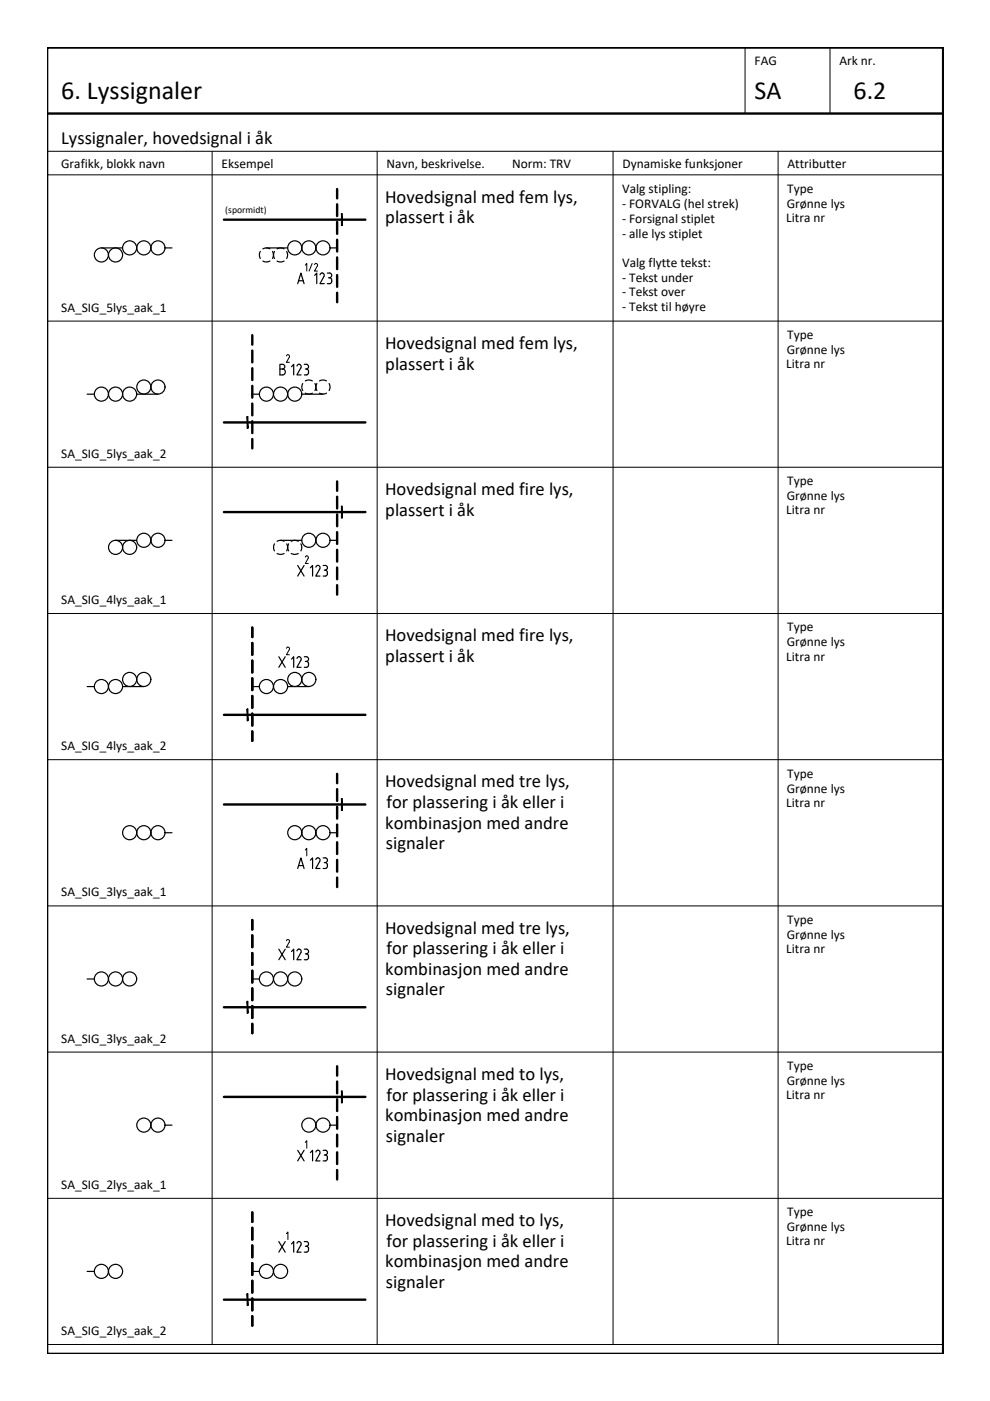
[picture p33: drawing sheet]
<svg xmlns="http://www.w3.org/2000/svg" width="210mm" height="297mm" viewBox="0 0 210 297" stroke-linecap="round" stroke-linejoin="round" font-family="sans-serif">
<defs><g id="words">
<g font-size="5.5">
<text x="13" y="21.1">6. Lyssignaler</text>
<text x="160" y="21.1">SA</text>
<text x="181" y="21.1">6.2</text>
</g>
<g font-size="3.9">
<text x="13" y="30.6">Lyssignaler, hovedsignal i åk</text>
<text x="81.6" y="43">Hovedsignal med fem lys,</text>
<text x="81.7" y="47.4">plassert i åk</text>
<text x="81.6" y="74">Hovedsignal med fem lys,</text>
<text x="81.7" y="78.4">plassert i åk</text>
<text x="81.6" y="105">Hovedsignal med fire lys,</text>
<text x="81.7" y="109.4">plassert i åk</text>
<text x="81.6" y="136">Hovedsignal med fire lys,</text>
<text x="81.7" y="140.4">plassert i åk</text>
<text x="81.6" y="166.9">Hovedsignal med tre lys,</text>
<text x="81.9" y="171.4">for plassering i åk eller i</text>
<text x="81.7" y="175.7">kombinasjon med andre</text>
<text x="81.8" y="180.1">signaler</text>
<text x="81.6" y="197.9">Hovedsignal med tre lys,</text>
<text x="81.9" y="202.4">for plassering i åk eller i</text>
<text x="81.7" y="206.7">kombinasjon med andre</text>
<text x="81.8" y="211.1">signaler</text>
<text x="81.6" y="228.9">Hovedsignal med to lys,</text>
<text x="81.9" y="233.4">for plassering i åk eller i</text>
<text x="81.7" y="237.7">kombinasjon med andre</text>
<text x="81.8" y="242">signaler</text>
<text x="81.6" y="259.9">Hovedsignal med to lys,</text>
<text x="81.7" y="268.7">kombinasjon med andre</text>
<text x="81.9" y="264.4">for plassering i åk eller i</text>
<text x="81.8" y="273.1">signaler</text>
</g>
<g font-size="2.8">
<text x="160" y="13.9">FAG</text>
<text x="178" y="13.9">Ark nr.</text>
<text x="13" y="35.6">Grafikk, blokk navn</text>
<text x="47" y="35.6">Eksempel</text>
<text x="82" y="35.6">Navn, beskrivelse.</text>
<text x="108.6" y="35.6">Norm: TRV</text>
<text x="132" y="35.6">Dynamiske funksjoner</text>
<text x="167" y="35.6">Attributter</text>
<text x="131.9" y="41">Valg stipling:</text>
<text x="166.9" y="40.9">Type</text>
<text x="131.9" y="44.2">- FORVALG (hel strek)</text>
<text x="131.9" y="47.3">- Forsignal stiplet</text>
<text x="166.7" y="47.1">Litra nr</text>
<text x="166.8" y="44">Grønne lys</text>
<text x="131.9" y="50.4">- alle lys stiplet</text>
<text x="131.9" y="59.7">- Tekst under</text>
<text x="131.9" y="56.6">Valg flytte tekst:</text>
<text x="131.9" y="62.8">- Tekst over</text>
<text x="131.9" y="65.9">- Tekst til høyre</text>
<text x="13" y="66.1">SA_SIG_5lys_aak_1</text>
<text x="166.9" y="71.9">Type</text>
<text x="166.8" y="75">Grønne lys</text>
<text x="166.7" y="78.1">Litra nr</text>
<text x="13" y="97.1">SA_SIG_5lys_aak_2</text>
<text x="166.8" y="106">Grønne lys</text>
<text x="166.9" y="102.9">Type</text>
<text x="166.7" y="109.1">Litra nr</text>
<text x="13" y="128.1">SA_SIG_4lys_aak_1</text>
<text x="166.8" y="137">Grønne lys</text>
<text x="166.9" y="133.9">Type</text>
<text x="166.7" y="140.1">Litra nr</text>
<text x="13" y="159.1">SA_SIG_4lys_aak_2</text>
<text x="166.9" y="164.9">Type</text>
<text x="166.7" y="171.1">Litra nr</text>
<text x="166.8" y="168">Grønne lys</text>
<text x="13" y="190.1">SA_SIG_3lys_aak_1</text>
<text x="166.9" y="195.9">Type</text>
<text x="166.7" y="202.1">Litra nr</text>
<text x="166.8" y="199">Grønne lys</text>
<text x="13" y="221.1">SA_SIG_3lys_aak_2</text>
<text x="166.9" y="226.9">Type</text>
<text x="166.7" y="233.1">Litra nr</text>
<text x="166.8" y="230">Grønne lys</text>
<text x="13" y="252.1">SA_SIG_2lys_aak_1</text>
<text x="166.9" y="257.9">Type</text>
<text x="166.8" y="261">Grønne lys</text>
<text x="166.7" y="264.1">Litra nr</text>
<text x="13" y="283.1">SA_SIG_2lys_aak_2</text>
</g>
<text font-size="2" x="47.8" y="45.1">(spormidt)</text>
</g></defs>
<!-- layer: RAMME -->
<path d="M10 10.1h190v276.9h-190zM10 24.1h189.9" fill="none" stroke="#000" stroke-width=".51"/>
<!-- layer: RAMME SYMBOLER -->
<g fill="none" stroke="#000" stroke-width=".21">
<path d="M158 10.1v14M176 10.1v14M10 32.1h189.9M10 37.1h189.9M45 32.1v253M80 32.1v253M130 32.1v253M165 32.1v253M10 68.1h189.9M10 99.1h189.9M10 130.1h189.9M10 161.1h189.9"/>
<path d="M10 192.1h189.9M10 223.1h189.9M10 254.1h189.9M10 285.1h189.9"/>
</g>
<!-- layer: SIG-Signaler -->
<g fill="none" stroke="#000" stroke-width=".25">
<path d="M21.5 52.6h4.5M35 52.6h1.5M55.2 53.3a1.49 1.49 0 0 0 0 1.5M55.7 52.8a1.49 1.49 0 0 1 1.5 0M55.7 55.3a1.49 1.49 0 0 0 1.5 0M56.5 52.6h4.5M57.8 53.3a1.49 1.49 0 0 1 0 1.5M58.2 53.3a1.49 1.49 0 0 0 0 1.5M58.7 52.8a1.49 1.49 0 0 1 1.5 0M58.7 55.3a1.49 1.49 0 0 0 1.5 0M60.8 53.3a1.49 1.49 0 0 1 0 1.5M70 52.6h1.5"/>
<path d="M18.5 83.6h1.5M29 83.6h4.5M53.5 83.6h1.5M64 83.6h4.5M64.2 81.3a1.49 1.49 0 0 0 0 1.5M64.7 83.4a1.49 1.49 0 0 0 1.5 0M64.7 80.8a1.49 1.49 0 0 1 1.5 0M66.8 81.3a1.49 1.49 0 0 1 0 1.5M67.2 81.3a1.49 1.49 0 0 0 0 1.5M67.7 83.4a1.49 1.49 0 0 0 1.5 0M67.7 80.8a1.49 1.49 0 0 1 1.5 0M69.8 81.3a1.49 1.49 0 0 1 0 1.5"/>
<path d="M24.5 114.6h4.5M35 114.6h1.5M58.2 115.3a1.49 1.49 0 0 0 0 1.5M58.7 114.8a1.49 1.49 0 0 1 1.5 0M58.7 117.3a1.49 1.49 0 0 0 1.5 0M59.5 114.6h4.5M60.8 115.3a1.49 1.49 0 0 1 0 1.5M61.2 115.3a1.49 1.49 0 0 0 0 1.5M61.7 114.8a1.49 1.49 0 0 1 1.5 0M61.7 117.3a1.49 1.49 0 0 0 1.5 0M63.8 115.3a1.49 1.49 0 0 1 0 1.5M70 114.6h1.5"/>
<path d="M18.5 145.6h1.5M26 145.6h4.5M53.5 145.6h1.5M61 145.6h4.5M35 176.6h1.5M70 176.6h1.5M18.5 207.6h1.5M53.5 207.6h1.5M35 238.6h1.5M70 238.6h1.5M18.5 269.6h1.5M53.5 269.6h1.5"/>
<circle cx="21.5" cy="54.1" r="1.49"/>
<circle cx="24.5" cy="54.1" r="1.49"/>
<circle cx="27.5" cy="52.6" r="1.49"/>
<circle cx="30.5" cy="52.6" r="1.49"/>
<circle cx="33.5" cy="52.6" r="1.49"/>
<circle cx="62.5" cy="52.6" r="1.49"/>
<circle cx="65.5" cy="52.6" r="1.49"/>
<circle cx="68.5" cy="52.6" r="1.49"/>
<circle cx="21.5" cy="83.6" r="1.49"/>
<circle cx="24.5" cy="83.6" r="1.49"/>
<circle cx="27.5" cy="83.6" r="1.49"/>
<circle cx="30.5" cy="82.1" r="1.49"/>
<circle cx="33.5" cy="82.1" r="1.49"/>
<circle cx="56.5" cy="83.6" r="1.49"/>
<circle cx="59.5" cy="83.6" r="1.49"/>
<circle cx="62.5" cy="83.6" r="1.49"/>
<circle cx="24.5" cy="116.1" r="1.49"/>
<circle cx="27.5" cy="116.1" r="1.49"/>
<circle cx="30.5" cy="114.6" r="1.49"/>
<circle cx="33.5" cy="114.6" r="1.49"/>
<circle cx="65.5" cy="114.6" r="1.49"/>
<circle cx="68.5" cy="114.6" r="1.49"/>
<circle cx="21.5" cy="145.6" r="1.49"/>
<circle cx="24.5" cy="145.6" r="1.49"/>
<circle cx="27.5" cy="144.1" r="1.49"/>
<circle cx="30.5" cy="144.1" r="1.49"/>
<circle cx="56.5" cy="145.6" r="1.49"/>
<circle cx="59.5" cy="145.6" r="1.49"/>
<circle cx="62.5" cy="144.1" r="1.49"/>
<circle cx="65.5" cy="144.1" r="1.49"/>
<circle cx="27.5" cy="176.5" r="1.49"/>
<circle cx="30.5" cy="176.5" r="1.49"/>
<circle cx="33.5" cy="176.5" r="1.49"/>
<circle cx="62.5" cy="176.5" r="1.49"/>
<circle cx="65.5" cy="176.5" r="1.49"/>
<circle cx="68.5" cy="176.5" r="1.49"/>
<circle cx="21.5" cy="207.6" r="1.49"/>
<circle cx="24.5" cy="207.6" r="1.49"/>
<circle cx="27.5" cy="207.6" r="1.49"/>
<circle cx="56.5" cy="207.6" r="1.49"/>
<circle cx="59.5" cy="207.6" r="1.49"/>
<circle cx="62.5" cy="207.6" r="1.49"/>
<circle cx="30.5" cy="238.5" r="1.49"/>
<circle cx="33.5" cy="238.5" r="1.49"/>
<circle cx="65.5" cy="238.5" r="1.49"/>
<circle cx="68.5" cy="238.5" r="1.49"/>
<circle cx="21.5" cy="269.6" r="1.49"/>
<circle cx="24.5" cy="269.6" r="1.49"/>
<circle cx="56.5" cy="269.6" r="1.49"/>
<circle cx="59.5" cy="269.6" r="1.49"/>
</g>
<!-- layer: SIG-STIPLET -->
<g fill="none" stroke="#000" stroke-width=".51">
<path d="M71.5 40.1v2M71.5 43.3v2.5M71.5 47.1v2.5M71.5 50.8v2.5M71.5 54.6v2.5M71.5 58.3v2.5M53.5 71.1v2M53.5 74.3v2.5M53.5 78.1v2.5M71.5 62.1v2M53.5 81.8v2.5M53.5 85.6v2.5"/>
<path d="M53.5 89.3v2.5M53.5 93.1v2M71.5 102.1v2M71.5 105.3v2.5M71.5 109.1v2.5M71.5 112.8v2.5M71.5 116.6v2.5M53.5 133.1v2M53.5 136.3v2.5M71.5 120.3v2.5M71.5 124.1v2M53.5 140.1v2.5"/>
<path d="M53.5 143.8v2.5M53.5 147.6v2.5M53.5 151.3v2.5M53.5 155.1v2M71.5 164.1v2M71.5 167.3v2.5M71.5 171.1v2.5M71.5 174.8v2.5M71.5 178.6v2.5M53.5 195.1v2M53.5 198.3v2.5M71.5 182.3v2.5"/>
<path d="M71.5 186.1v2M53.5 202.1v2.5M53.5 205.8v2.5M53.5 209.6v2.5M53.5 213.3v2.5M53.5 217.1v2M71.5 226.1v2M71.5 229.3v2.5M71.5 233.1v2.5M71.5 236.8v2.5M53.5 257.1v2M71.5 240.6v2.5"/>
<path d="M71.5 244.3v2.5M71.5 248.1v2M53.5 260.3v2.5M53.5 264.1v2.5M53.5 267.8v2.5M53.5 271.6v2.5M53.5 275.3v2.5M53.5 279.1v2"/>
</g>
<!-- layer: SIG_ATT_Tekst25 -->
<g fill="none" stroke="#000" stroke-width=".25">
<path d="M63.3 59.5h1M66.7 58.4l.5-.5v2.2M68.3 57.9l.4 .2v.5M68.3 57.9l-.4 .4M68.7 58.7l-.9 1.4h.9M69.4 57.9h.5a.5 .5 0 0 1 .4 .5 .5 .5 0 0 1-.4 .5M69.6 58.9h.3M69.9 58.9l.4 .2v.3M70.3 59.4a.54 .54 0 0 1-.4 .7h-.5M59.4 78.2h.5M59.9 77.2h-.5v2.3h.5M59.9 77.2a.5 .5 0 0 1 .5 .5 .5 .5 0 0 1-.5 .5 .63 .63 0 0 1 .6 .7 .63 .63 0 0 1-.6 .6"/>
<path d="M61.8 77.8l.5-.6v2.3M63 77.6a.47 .47 0 0 1 .6-.3 .47 .47 0 0 1 .2 .7l-.9 1.5h.9M63.1 60.1l.7-2.2 .7 2.2M64.5 77.2h.5a.5 .5 0 0 1 .4 .5 .5 .5 0 0 1-.4 .5M64.7 78.2h.3M65 78.2l.4 .3v.2M65.4 78.7a.54 .54 0 0 1-.4 .8h-.5M63.1 119.9l1.4 2.2M64.5 119.9l-1.4 2.2M68.5 119.9h.5a.5 .5 0 0 1 .4 .5 .5 .5 0 0 1-.4 .5M59.1 139.2l1.4 2.3M60.5 139.2l-1.4 2.3"/>
<path d="M61.8 139.7l.5-.5v2.3M63 139.6a.47 .47 0 0 1 .6-.3 .47 .47 0 0 1 .2 .7l-.9 1.5h.9M64.5 139.2h.5a.5 .5 0 0 1 .4 .5 .5 .5 0 0 1-.4 .5M65.8 120.4l.5-.5v2.2M67 120.3a.47 .47 0 0 1 .6-.4 .47 .47 0 0 1 .2 .7l-.8 1.5h.8M68.7 120.9a.52 .52 0 0 1 .7 .5M69.4 121.4v.3M69.4 121.6l-.2 .5h-.7M64.7 140.2h.3M65 140.2a.65 .65 0 0 1 .4 .7 .65 .65 0 0 1-.4 .6h-.5M63.1 184.1l.7-2.2 .7 2.2M63.3 183.5h1"/>
<path d="M65.8 182.4l.5-.5v2.2M67 182.2a.47 .47 0 0 1 .6-.3 .47 .47 0 0 1 .2 .7l-.8 1.5h.8M68.5 181.9h.5M68.7 182.9h.3M69 181.9a.5 .5 0 0 1 .4 .5 .5 .5 0 0 1-.4 .5M69 182.9l.4 .2v.3M69.4 183.4v.2M69.4 183.6l-.2 .5h-.7M59.1 201.2l1.4 2.3M60.5 201.2l-1.4 2.3M61.8 201.7l.5-.5v2.3M63.4 201.2l.3 .2 .2 .4-1 1.7h.9"/>
<path d="M63.4 201.2l-.4 .4M64.5 201.2h.5a.5 .5 0 0 1 .4 .5 .5 .5 0 0 1-.4 .5M64.7 202.2h.3M65 202.2a.55 .55 0 0 1 .4 .8M65.4 203l-.2 .4-.7 .1M63.1 243.9l1.4 2.2M64.5 243.9l-1.4 2.2M65.8 244.4l.5-.5v2.2M67 244.2a.47 .47 0 0 1 .6-.3 .47 .47 0 0 1 .2 .7M67.8 244.7l-.8 1.4h.8M68.5 243.9h.5a.5 .5 0 0 1 .4 .5 .5 .5 0 0 1-.4 .5M68.7 244.9h.3"/>
<path d="M69 244.9l.4 .2v.3M69.4 245.4v.2M69.4 245.6l-.2 .5h-.7M59.1 263.2l1.4 2.3M60.5 263.2l-1.4 2.3M61.8 263.7l.5-.5v2.3M63 263.6a.47 .47 0 0 1 .6-.3 .47 .47 0 0 1 .2 .7l-.9 1.5h.9M64.5 263.2h.5a.5 .5 0 0 1 .4 .5 .5 .5 0 0 1-.4 .5M64.7 264.2h.3M65 264.2l.4 .3v.2M65.4 264.7a.54 .54 0 0 1-.4 .8h-.5"/>
</g>
<!-- layer: SIG_ATT_Tekst18 -->
<g fill="none" stroke="#000" stroke-width=".21">
<path d="M64.7 56.2l.3-.3v1.6M66.2 55.9l-.7 1.6M66.7 56.1l.3-.3a.37 .37 0 0 1 .3 .6l-.6 1.1h.6M60.7 75.5l.4-.3a.37 .37 0 0 1 .2 .5l-.6 1.1h.7M65.1 117.9a.35 .35 0 0 1 .2 .5M65.1 117.8l-.4 .3M65.3 118.4l-.6 1.1h.7M61.1 137.2a.35 .35 0 0 1 .2 .5l-.6 1.1h.7M61.1 137.2l-.4 .3M60.7 199.5l.4-.3a.37 .37 0 0 1 .2 .5M61.3 199.8l-.6 1h.7M64.7 180.2l.3-.3v1.6"/>
<path d="M64.7 242.2l.3-.3v1.6M60.7 261.6l.3-.4v1.6"/>
</g>
<!-- layer: SIG-Sporavsnitt -->
<path d="M72.5 45.3v2.5M52.5 88.3v2.5M72.5 107.3v2.5M52.5 150.3v2.5M72.5 169.3v2.5M52.5 212.3v2.5M72.5 231.3v2.5M52.5 274.3v2.5" fill="none" stroke="#000" stroke-width=".25"/>
<g fill="#000" stroke="#000" stroke-width=".21">
<path d="M72.4 45.3v2.5h.2zM72.4 45.3h.2v2.5z"/>
<path d="M52.4 88.3v2.5h.2zM52.4 88.3h.2v2.5z"/>
<path d="M72.4 107.3v2.5h.2zM72.4 107.3h.2v2.5z"/>
<path d="M52.4 150.3v2.5h.2zM52.4 150.3h.2v2.5z"/>
<path d="M72.4 169.3v2.5h.2zM72.4 169.3h.2v2.5z"/>
<path d="M52.4 212.3v2.5h.2zM52.4 212.3h.2v2.5z"/>
<path d="M72.4 231.3v2.5h.2zM72.4 231.3h.2v2.5z"/>
<path d="M52.4 274.3v2.5h.2zM52.4 274.3h.2v2.5z"/>
</g>
<!-- layer: SIG-SPOR enlinje -->
<path d="M47.5 46.6h30M47.5 89.6h30M47.5 108.6h30M47.5 151.6h30M47.5 170.6h30M47.5 213.6h30M47.5 232.6h30M47.5 275.6h30" fill="none" stroke="#000" stroke-width=".51"/>
<use href="#words"/>
</svg>
